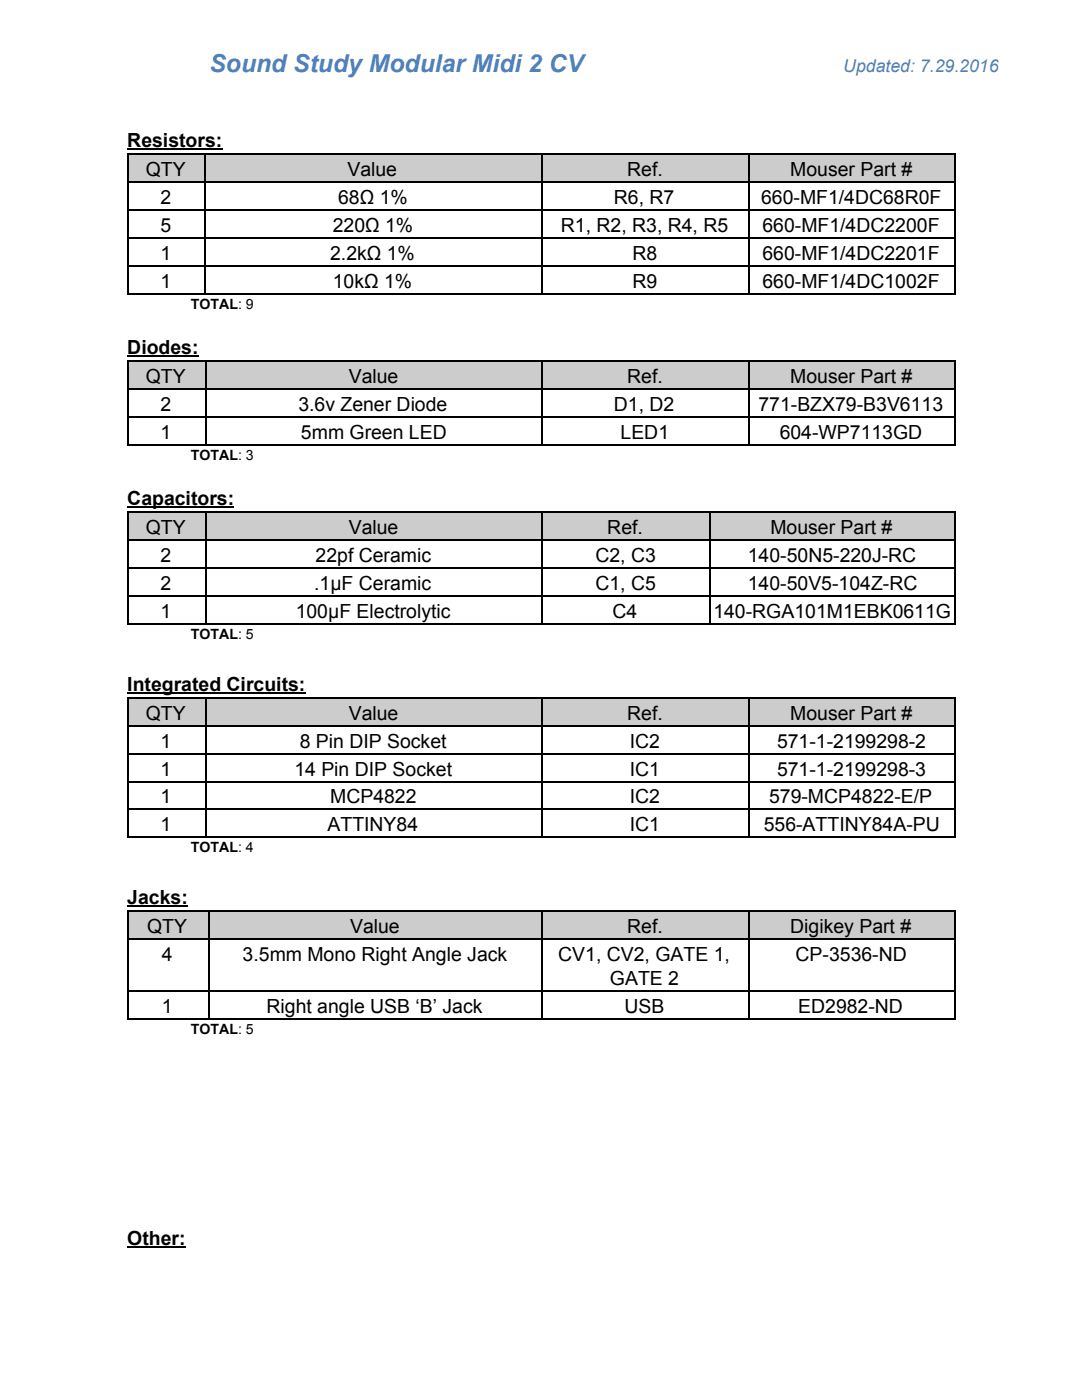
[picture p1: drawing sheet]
<svg xmlns="http://www.w3.org/2000/svg" width="216mm" height="279mm" viewBox="0 0 216 279" stroke-linecap="round" stroke-linejoin="round" font-family="sans-serif">
<defs><g id="words">
<text font-size="4.9" fill="#4f81bd" x="41.8" y="14.3">Sound Study Modular Midi 2 CV</text>
<g font-size="3.9">
<text x="25.4" y="29.4">Resistors:</text>
<text x="29.1" y="35.2">QTY</text>
<text x="69.3" y="35.2">Value</text>
<text x="125.1" y="35.2">Ref.</text>
<text x="157.7" y="35.2">Mouser Part #</text>
<text x="32" y="40.7">2</text>
<text x="67.5" y="40.7">68Ω 1%</text>
<text x="122.5" y="40.7">R6, R7</text>
<text x="151.9" y="40.7">660­MF1/4DC68R0F</text>
<text x="32" y="46.3">5</text>
<text x="66.4" y="46.3">220Ω 1%</text>
<text x="111.9" y="46.3">R1, R2, R3, R4, R5</text>
<text x="152.1" y="46.3">660­MF1/4DC2200F</text>
<text x="32" y="51.9">1</text>
<text x="65.9" y="51.9">2.2kΩ 1%</text>
<text x="126.2" y="51.9">R8</text>
<text x="152.1" y="51.9">660­MF1/4DC2201F</text>
<text x="32" y="57.4">1</text>
<text x="66.4" y="57.4">10kΩ 1%</text>
<text x="126.2" y="57.4">R9</text>
<text x="152.1" y="57.4">660­MF1/4DC1002F</text>
<text x="25.4" y="70.6">Diodes:</text>
<text x="29.1" y="76.5">QTY</text>
<text x="69.6" y="76.5">Value</text>
<text x="125.1" y="76.5">Ref.</text>
<text x="157.7" y="76.5">Mouser Part #</text>
<text x="32" y="82">2</text>
<text x="59.5" y="82">3.6v Zener Diode</text>
<text x="122.5" y="82">D1, D2</text>
<text x="151.3" y="82">771­BZX79­B3V6113</text>
<text x="32" y="87.6">1</text>
<text x="60.1" y="87.6">5mm Green LED</text>
<text x="123.8" y="87.6">LED1</text>
<text x="155.6" y="87.6">604­WP7113GD</text>
<text x="25.4" y="100.8">Capacitors:</text>
<text x="29.1" y="106.6">QTY</text>
<text x="69.6" y="106.6">Value</text>
<text x="121.2" y="106.6">Ref.</text>
<text x="153.7" y="106.6">Mouser Part #</text>
<text x="32" y="112.2">2</text>
<text x="63" y="112.2">22pf Ceramic</text>
<text x="118.8" y="112.2">C2, C3</text>
<text x="149.2" y="112.2">140­50N5­220J­RC</text>
<text x="32" y="117.7">2</text>
<text x="62.7" y="117.7">.1μF Ceramic</text>
<text x="118.8" y="117.7">C1, C5</text>
<text x="149.2" y="117.7">140­50V5­104Z­RC</text>
<text x="32" y="123.3">1</text>
<text x="59" y="123.3">100μF Electrolytic</text>
<text x="122.2" y="123.3">C4</text>
<text x="142.3" y="123.3">140­RGA101M1EBK0611G</text>
<text x="25.4" y="137.8">Integrated Circuits:</text>
<text x="29.1" y="143.7">QTY</text>
<text x="69.6" y="143.7">Value</text>
<text x="125.1" y="143.7">Ref.</text>
<text x="157.7" y="143.7">Mouser Part #</text>
<text x="32" y="149.2">1</text>
<text x="59.8" y="149.2">8 Pin DIP Socket</text>
<text x="125.7" y="149.2">IC2</text>
<text x="155" y="149.2">571­1­2199298­2</text>
<text x="32" y="154.8">1</text>
<text x="58.7" y="154.8">14 Pin DIP Socket</text>
<text x="125.7" y="154.8">IC1</text>
<text x="155" y="154.8">571­1­2199298­3</text>
<text x="32" y="160.3">1</text>
<text x="65.9" y="160.3">MCP4822</text>
<text x="125.7" y="160.3">IC2</text>
<text x="153.5" y="160.3">579­MCP4822­E/P</text>
<text x="32" y="165.9">1</text>
<text x="65.4" y="165.9">ATTINY84</text>
<text x="125.7" y="165.9">IC1</text>
<text x="152.4" y="165.9">556­ATTINY84A­PU</text>
<text x="25.4" y="180.4">Jacks:</text>
<text x="29.4" y="186.3">QTY</text>
<text x="32.3" y="191.8">4</text>
<text x="48.4" y="191.8">3.5mm Mono Right Angle Jack</text>
<text x="69.8" y="186.3">Value</text>
<text x="111.4" y="191.8">CV1, CV2, GATE 1,</text>
<text x="125.1" y="186.3">Ref.</text>
<text x="157.7" y="186.3">Digikey Part #</text>
<text x="158.7" y="191.8">CP­3536­ND</text>
<text x="121.7" y="196.6">GATE 2</text>
<text x="32.3" y="202.1">1</text>
<text x="53.2" y="202.1">Right angle USB ‘B’ Jack</text>
<text x="124.6" y="202.1">USB</text>
<text x="159.3" y="202.1">ED2982­ND</text>
<text x="25.4" y="248.4">Other:</text>
</g>
<text font-size="3.5" fill="#4f81bd" x="168.3" y="14.3">Updated: 7.29.2016</text>
<g font-size="2.8">
<text x="38.1" y="61.6">TOTAL​: 9</text>
<text x="38.1" y="91.8">TOTAL​: 3</text>
<text x="38.1" y="127.5">TOTAL​: 5</text>
<text x="38.1" y="170.1">TOTAL​: 4</text>
<text x="38.1" y="206.4">TOTAL​: 5</text>
</g>
</g></defs>
<path d="M25.4 29.8h19" fill="none" stroke="#000" stroke-width=".26"/>
<g fill="#ccc">
<path d="M25.4 30.7h15.3v5.5h-15.3z"/>
<path d="M40.7 30.7h67.2v5.5h-67.2z"/>
<path d="M107.9 30.7h41.3v5.5h-41.3z"/>
<path d="M149.2 30.7h41.3v5.5h-41.3z"/>
</g>
<path d="M25.4 36.4h165.4M25.4 30.8h165.4M25.5 30.7v28M40.9 30.7v28M108.1 30.7v28M149.4 30.7v28M190.6 30.7v28M25.4 53h165.4M25.4 58.6h165.4M25.4 47.5h165.4M25.4 41.9h165.4M25.4 71h14.2" fill="none" stroke="#000" stroke-width=".26"/>
<g fill="#ccc">
<path d="M25.4 72h15.6v5.5h-15.6z"/>
<path d="M41 72h66.9v5.5h-66.9z"/>
<path d="M107.9 72h41.3v5.5h-41.3z"/>
<path d="M149.2 72h41.3v5.5h-41.3z"/>
</g>
<path d="M25.4 77.7h165.4M25.4 72.1h165.4M25.5 72v16.9M41.1 72v16.9M108.1 72v16.9M149.4 72v16.9M190.6 72v16.9M25.4 83.2h165.4M25.4 88.8h165.4M25.4 101.2h21.3" fill="none" stroke="#000" stroke-width=".26"/>
<g fill="#ccc">
<path d="M25.4 102.1h15.6v5.6h-15.6z"/>
<path d="M41 102.1h66.9v5.6h-66.9z"/>
<path d="M107.9 102.1h33.7v5.6h-33.7z"/>
<path d="M141.6 102.1h48.9v5.6h-48.9z"/>
</g>
<path d="M25.4 118.9h165.4M25.4 113.4h165.4M25.4 107.8h165.4M25.4 102.3h165.4M25.5 102.1v22.5M41.1 102.1v22.5M108.1 102.1v22.5M141.7 102.1v22.5M190.6 102.1v22.5M25.4 124.5h165.4M25.4 138.2h35.6" fill="none" stroke="#000" stroke-width=".26"/>
<g fill="#ccc">
<path d="M25.4 139.2h15.6v5.5h-15.6z"/>
<path d="M41 139.2h66.9v5.5h-66.9z"/>
<path d="M107.9 139.2h41.3v5.5h-41.3z"/>
<path d="M149.2 139.2h41.3v5.5h-41.3z"/>
</g>
<path d="M25.4 139.3h165.4M25.5 139.2v28M41.1 139.2v28M108.1 139.2v28M149.4 139.2v28M190.6 139.2v28M25.4 156h165.4M25.4 150.4h165.4M25.4 144.9h165.4M25.4 161.5h165.4M25.4 167.1h165.4M25.4 180.8h12.1" fill="none" stroke="#000" stroke-width=".26"/>
<g fill="#ccc">
<path d="M25.4 181.8h16.1v5.5h-16.1z"/>
<path d="M41.5 181.8h66.4v5.5h-66.4z"/>
<path d="M107.9 181.8h41.3v5.5h-41.3z"/>
<path d="M149.2 181.8h41.3v5.5h-41.3z"/>
</g>
<path d="M25.4 197.8h165.4M25.4 187.5h165.4M25.4 181.9h165.4M25.5 181.8v21.7M41.7 181.8v21.7M108.1 181.8v21.7M149.4 181.8v21.7M190.6 181.8v21.7M25.4 203.3h165.4M25.4 248.8h11.6" fill="none" stroke="#000" stroke-width=".26"/>
<use href="#words"/>
</svg>
